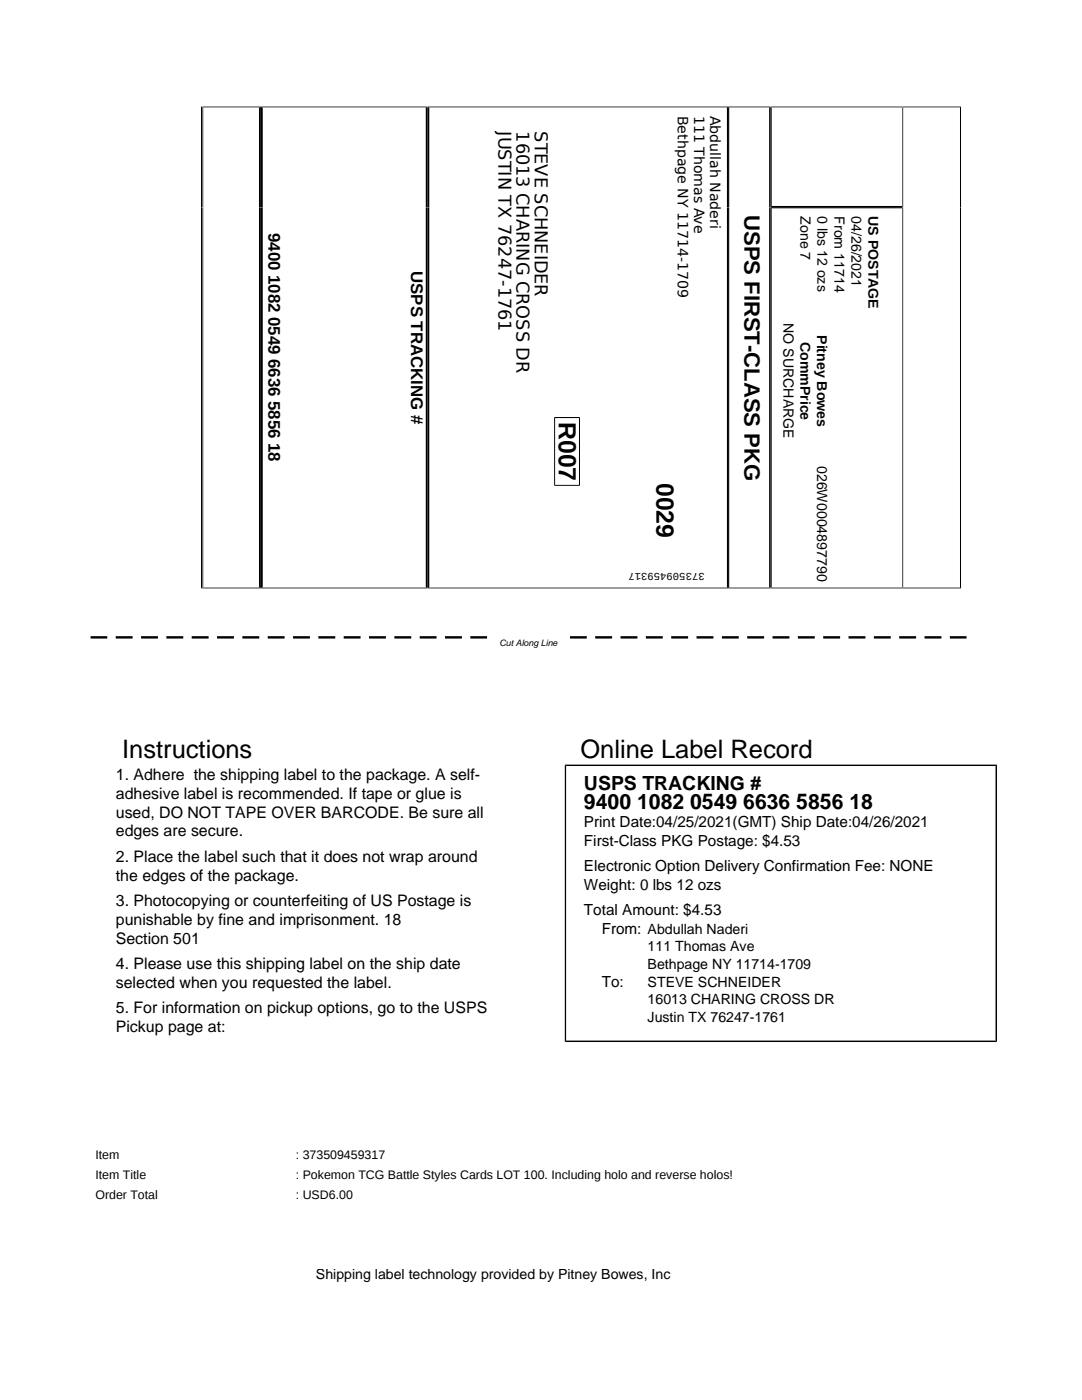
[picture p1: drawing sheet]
<svg xmlns="http://www.w3.org/2000/svg" width="216mm" height="279mm" viewBox="0 0 216 279" stroke-linecap="round" stroke-linejoin="round" font-family="sans-serif">
<defs><g id="words">
<g font-size="5.1">
<text x="24.4" y="151.3">Instructions</text>
<text x="115.8" y="151.3">Online Label Record</text>
</g>
<g font-size="4.9">
<text x="111.5" y="84.2" transform="rotate(90 111.5 84.2)">R007</text>
<text x="131" y="96.3" transform="rotate(90 131 96.3)">0029</text>
</g>
<text font-size="4.4" x="148.5" y="42.9" transform="rotate(90 148.5 42.9)">USPS FIRST-CLASS PKG</text>
<text font-size="4.2" x="116.5" y="161.5">9400 1082 0549 6636 5856 18</text>
<text font-size="3.9" x="116.5" y="157.7">USPS TRACKING #</text>
<g font-size="3.5">
<text x="99.5" y="26.2" transform="rotate(90 99.5 26.2)">JUSTIN TX 76247-1761</text>
<text x="103.1" y="26.2" transform="rotate(90 103.1 26.2)">16013 CHARING CROSS DR</text>
<text x="106.7" y="26.2" transform="rotate(90 106.7 26.2)">STEVE SCHNEIDER</text>
</g>
<g font-size="3.4">
<text x="53.6" y="46.5" transform="rotate(90 53.6 46.5)">9400 1082 0549 6636 5856 18</text>
<text x="82.1" y="54.1" transform="rotate(90 82.1 54.1)">USPS TRACKING #</text>
</g>
<g font-size="3.2">
<text x="23.1" y="155.6">1. Adhere the shipping label to the package. A self-</text>
<text x="23.1" y="159.4">adhesive label is recommended. If tape or glue is</text>
<text x="23.1" y="163.2">used, DO NOT TAPE OVER BARCODE. Be sure all</text>
<text x="23.1" y="166.9">edges are secure.</text>
<text x="23.1" y="172">2. Place the label such that it does not wrap around</text>
<text x="23.1" y="175.7">the edges of the package.</text>
<text x="23.1" y="180.8">3. Photocopying or counterfeiting of US Postage is</text>
<text x="23.1" y="184.6">punishable by fine and imprisonment. 18</text>
<text x="23.1" y="188.3">Section 501</text>
<text x="23.1" y="193.4">4. Please use this shipping label on the ship date</text>
<text x="23.1" y="197.1">selected when you requested the label.</text>
<text x="23.1" y="202.2">5. For information on pickup options, go to the USPS</text>
<text x="23.1" y="205.9">Pickup page at:</text>
</g>
<g font-size="3">
<text x="116.5" y="165">Print Date:04/25/2021(GMT) Ship Date:04/26/2021</text>
<text x="116.5" y="168.8">First-Class PKG Postage: $4.53</text>
<text x="116.5" y="173.8">Electronic Option Delivery Confirmation Fee: NONE</text>
<text x="116.5" y="177.6">Weight: 0 lbs 12 ozs</text>
<text x="116.5" y="182.6">Total Amount: $4.53</text>
<text x="120.1" y="186.4">From: Abdullah Naderi</text>
<text x="120.1" y="196.9">To:</text>
</g>
<g font-size="2.8">
<text x="135.3" y="23.1" transform="rotate(90 135.3 23.1)">Bethpage NY 11714-1709</text>
<text x="138.5" y="23.1" transform="rotate(90 138.5 23.1)">111 Thomas Ave</text>
<text x="141.7" y="23.1" transform="rotate(90 141.7 23.1)">Abdullah Naderi</text>
<text x="159.8" y="43.1" transform="rotate(90 159.8 43.1)">Zone 7</text>
<text x="163.1" y="43.1" transform="rotate(90 163.1 43.1)">0 lbs 12 ozs</text>
<text x="166.5" y="43.1" transform="rotate(90 166.5 43.1)">From 11714</text>
<text x="169.9" y="43.1" transform="rotate(90 169.9 43.1)">04/26/2021</text>
<text x="173.3" y="43.1" transform="rotate(90 173.3 43.1)">US POSTAGE</text>
<text x="156.3" y="64.5" transform="rotate(90 156.3 64.5)">NO SURCHARGE</text>
<text x="159.8" y="68.2" transform="rotate(90 159.8 68.2)">CommPrice</text>
<text x="163" y="66.9" transform="rotate(90 163 66.9)">Pitney Bowes</text>
<text x="163.1" y="93" transform="rotate(90 163.1 93)">026W0004897790</text>
<text x="129.2" y="189.9">111 Thomas Ave</text>
<text x="129.2" y="193.4">Bethpage NY 11714-1709</text>
<text x="129.2" y="196.9">STEVE SCHNEIDER</text>
<text x="129.2" y="200.4">16013 CHARING CROSS DR</text>
<text x="129.2" y="203.9">Justin TX 76247-1761</text>
<text x="63" y="255.4">Shipping label technology provided by Pitney Bowes, Inc</text>
</g>
<g font-size="2.5">
<text x="19" y="231.3">Item</text>
<text x="59" y="231.3">: 373509459317</text>
<text x="19" y="235.3">Item Title</text>
<text x="19" y="239.3">Order Total</text>
<text x="59" y="235.3">: Pokemon TCG Battle Styles Cards LOT 100. Including holo and reverse holos!</text>
<text x="59" y="239.3">: USD6.00</text>
</g>
<text font-size="2.1" x="140.6" y="114.5" transform="rotate(-180 140.6 114.5)">373509459317</text>
<text font-size="1.8" x="99.7" y="128.9">Cut Along Line</text>
</g></defs>
<path d="M18 127.2h79.2M113.7 127.2h79.2" fill="none" stroke="#000" stroke-width=".53" stroke-dasharray="3.4 1.7" stroke-linecap="butt"/>
<path d="M40.1 21.3h151.7M40.2 21.2v96.3M40.5 21.3v96M180.1 21.3v96M191.7 21.2v96.3M110.6 96.8h5.1M110.6 83.3h5.1M110.7 83.3v13.6M115.6 83.3v13.6M40.1 117.3h151.7" fill="none" stroke="#000" stroke-width=".25"/>
<path d="M145.3 21.3v96M153.7 21.3v96M180.1 41.3h-26.4" fill="none" stroke="#000" stroke-width=".55"/>
<path d="M52.1 21.3v96M85.3 21.3v96" fill="none" stroke="#000" stroke-width=".8" stroke-linecap="butt"/>
<path d="M112.6 152.7h86.4M112.8 152.5v55.5M198.8 152.5v55.5M112.6 207.8h86.4" fill="none" stroke="#000" stroke-width=".35"/>
<use href="#words"/>
</svg>
